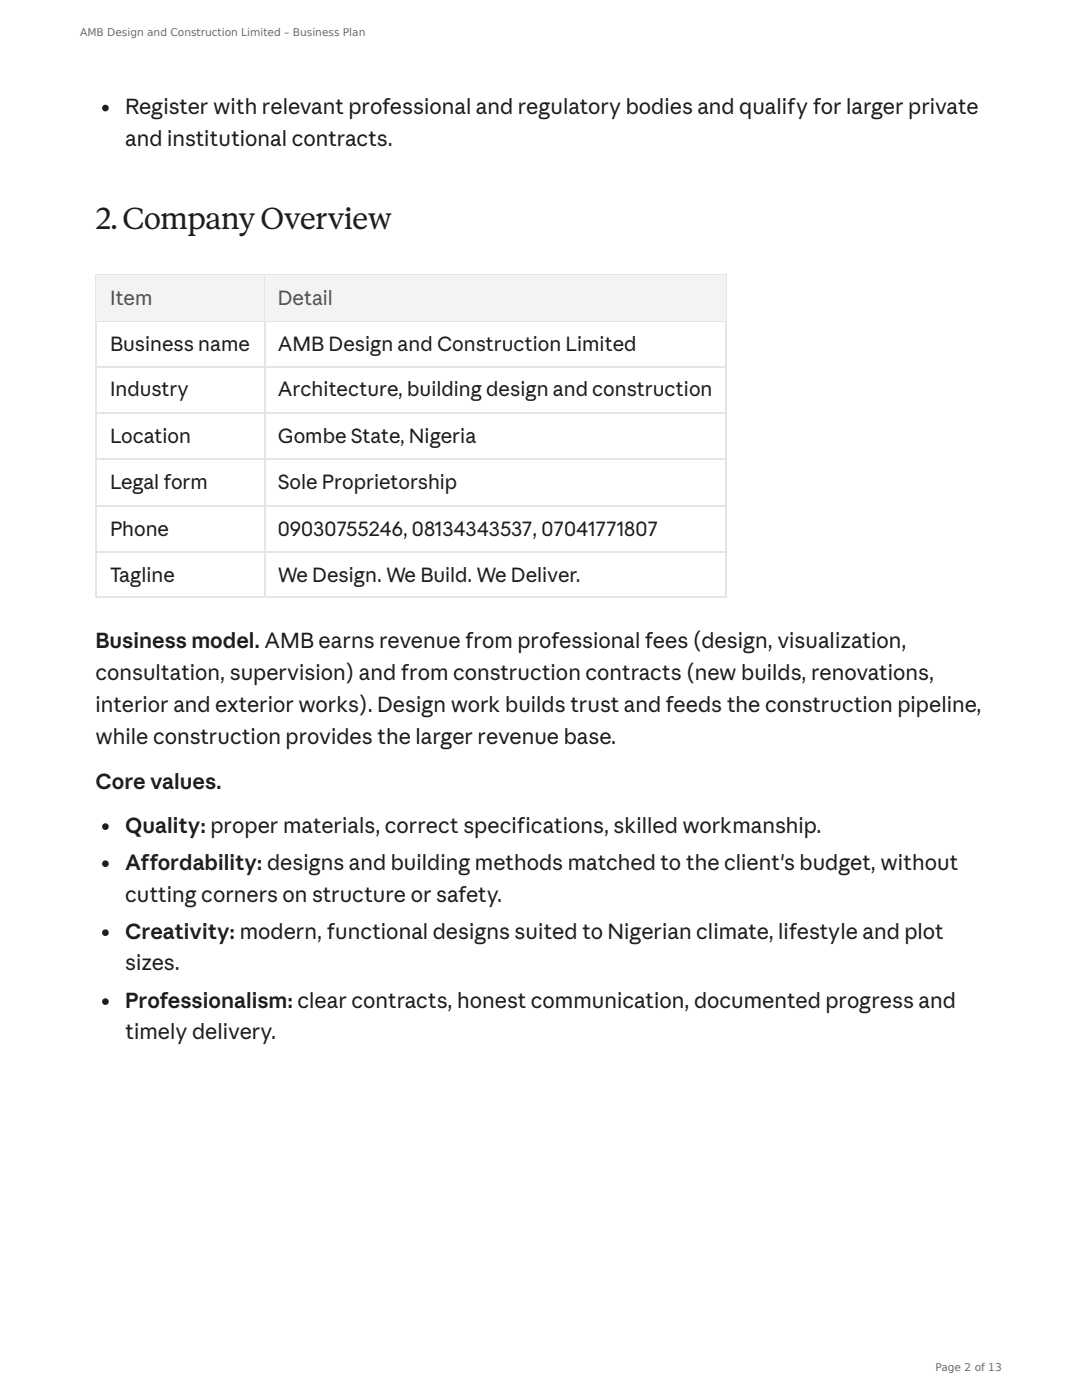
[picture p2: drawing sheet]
<svg xmlns="http://www.w3.org/2000/svg" width="216mm" height="279mm" viewBox="0 0 216 279" stroke-linecap="round" stroke-linejoin="round" font-family="sans-serif">
<defs><g id="words">
<text font-size="5.8" fill="#1f1e1d" x="19" y="45.8">2.CompanyOverview</text>
<g font-size="4.2" fill="#1f1e1d">
<text x="25" y="22.8">Register with relevant professional and regulatory bodies and qualify for larger private</text>
<text x="25" y="29.1">and institutional contracts.</text>
<text x="19" y="129.4">Business model. AMB earns revenue from professional fees (design, visualization,</text>
<text x="19" y="135.7">consultation, supervision) and from construction contracts (new builds, renovations,</text>
<text x="19" y="142.1">interior and exterior works). Design work builds trust and feeds the construction pipeline,</text>
<text x="19" y="148.4">while construction provides the larger revenue base.</text>
<text x="19" y="157.4">Core values.</text>
<text x="25" y="166.2">Quality: proper materials, correct specifications, skilled workmanship.</text>
<text x="25" y="173.6">Affordability: designs and building methods matched to the client's budget, without</text>
<text x="25" y="179.9">cutting corners on structure or safety.</text>
<text x="25" y="187.3">Creativity: modern, functional designs suited to Nigerian climate, lifestyle and plot</text>
<text x="25" y="193.7">sizes.</text>
<text x="25" y="201.1">Professionalism: clear contracts, honest communication, documented progress and</text>
<text x="25" y="207.4">timely delivery.</text>
</g>
<g font-size="4" fill="#52514e">
<text x="22" y="60.9">Item</text>
<text x="55.4" y="60.9">Detail</text>
</g>
<g font-size="4" fill="#1f1e1d">
<text x="22" y="70.1">Business name</text>
<text x="55.4" y="70.1">AMB Design and Construction Limited</text>
<text x="22" y="79.1">Industry</text>
<text x="55.4" y="79.1">Architecture, building design and construction</text>
<text x="22" y="88.4">Location</text>
<text x="55.4" y="88.4">Gombe State, Nigeria</text>
<text x="22" y="97.6">Legal form</text>
<text x="55.4" y="97.6">Sole Proprietorship</text>
<text x="22" y="106.9">Phone</text>
<text x="55.4" y="106.9">09030755246, 08134343537, 07041771807</text>
<text x="22" y="116.2">Tagline</text>
<text x="55.4" y="116.2">We Design. We Build. We Deliver.</text>
</g>
<g font-size="2.1" fill="#6b6b6b">
<text x="16" y="7.1">AMB Design and Construction Limited – Business Plan</text>
<text x="186.7" y="273.6">Page 2 of 13</text>
</g>
</g></defs>
<g fill="#1f1e1d">
<circle cx="21" cy="21.6" r=".66"/>
<circle cx="21" cy="165" r=".66"/>
<circle cx="21" cy="172.4" r=".66"/>
<circle cx="21" cy="186.1" r=".66"/>
<circle cx="21" cy="199.9" r=".66"/>
</g>
<path d="M19 54.9h126M19.2 54.8v64.5M52.8 54.8v64.5M144.9 54.8v64.5M19 64.2h126M19 73.2h126M19 82.4h126M19 91.7h126M19 100.9h126M19 110.2h126M19 119.2h126" fill="none" stroke="#e8e5dc" stroke-width=".26"/>
<g fill="#f5f3ed">
<path d="M19.3 55h33.4v9h-33.4z"/>
<path d="M52.9 55h91.9v9h-91.9z"/>
</g>
<use href="#words"/>
</svg>
